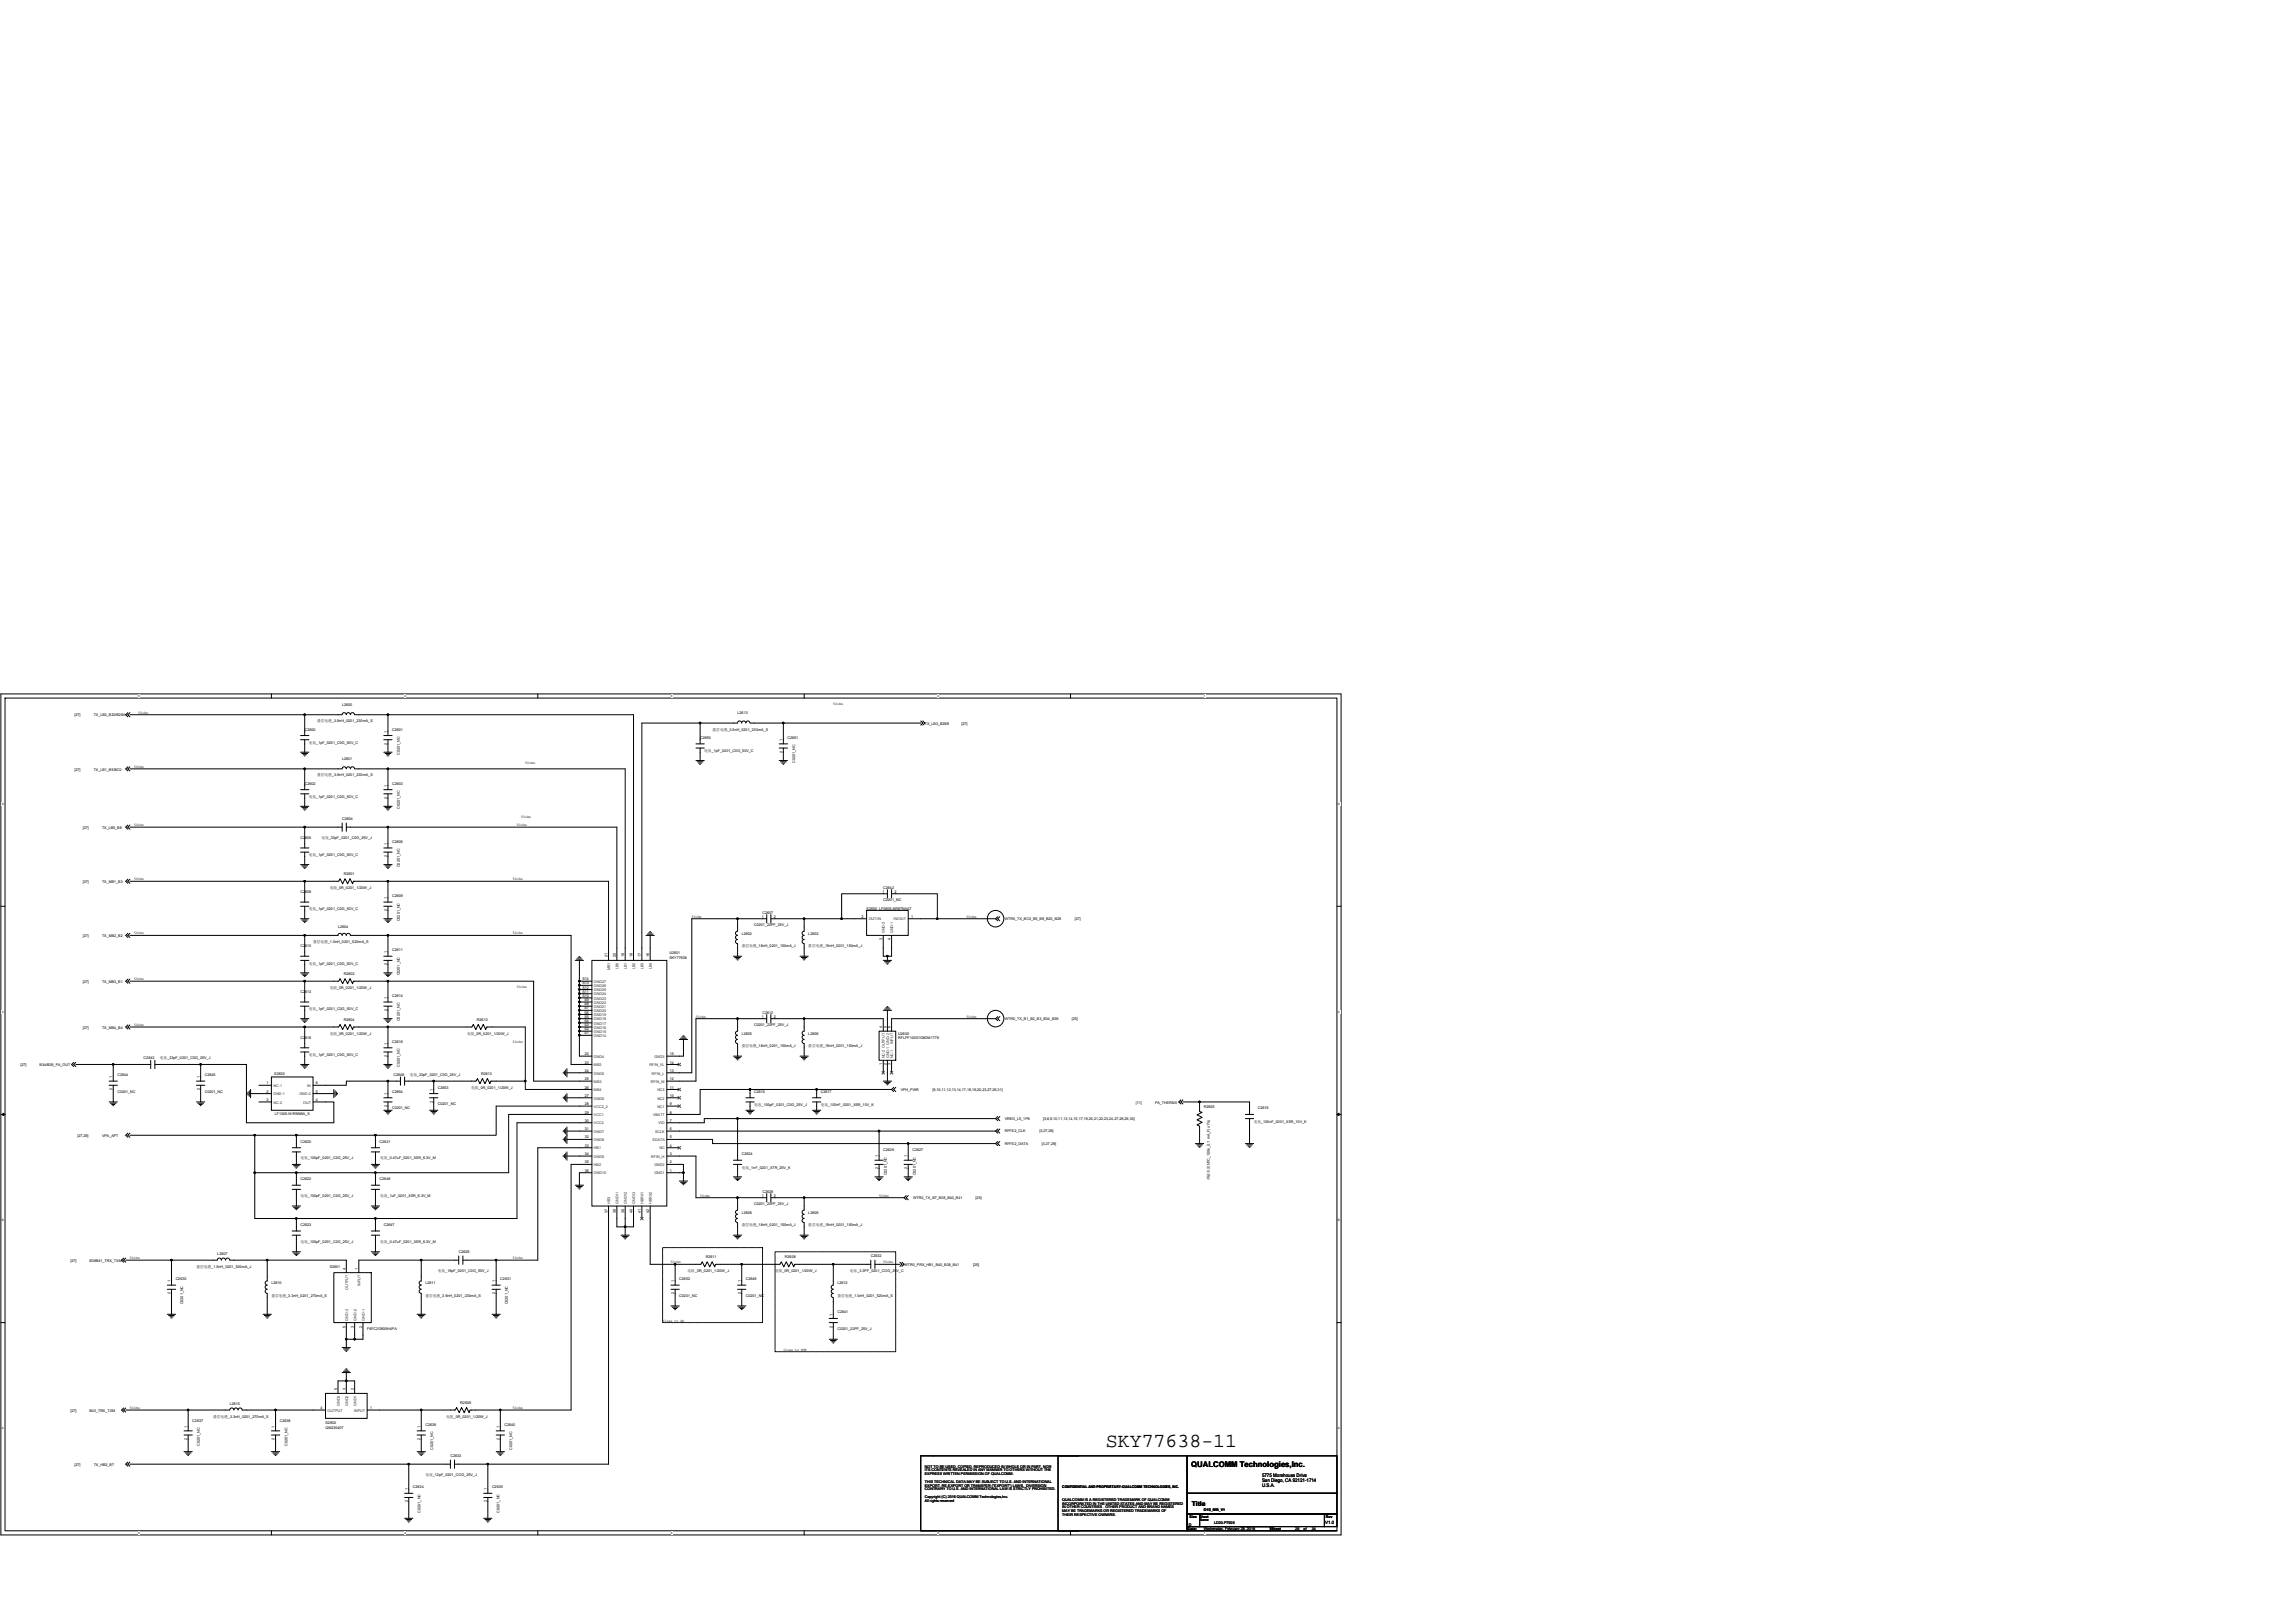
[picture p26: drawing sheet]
<svg xmlns="http://www.w3.org/2000/svg" width="420mm" height="297mm" viewBox="0 0 420 297" stroke-linecap="round" stroke-linejoin="round" font-family="sans-serif">
<defs><g id="words">
<text font-size="3.6" x="202.5" y="264.8">SKY77638-11</text>
<text font-size="1.4" x="218.1" y="268.5">QUALCOMM Technologies,Inc.</text>
<text font-size="1.2" x="218.2" y="275.7">Title</text>
<g font-size=".9">
<text x="231" y="270.3">5775 Morehouse Drive</text>
<text x="231" y="271.3">San Diego, CA 92121-1714</text>
<text x="231" y="272.2">U.S.A.</text>
</g>
<text font-size=".8" x="242.6" y="278.8">V1.0</text>
<g font-size=".7">
<text x="13.6" y="131.1">[27]</text>
<text x="17.2" y="131.1">TX_LB2_B20/B28A</text>
<text x="25.3" y="130.6">50ohm</text>
<text x="62.6" y="129.1">L2600</text>
<text x="135" y="130.7">L2613</text>
<text x="152.6" y="129.1">50ohm</text>
<text x="55.8" y="133.7">C2600</text>
<text x="56.5" y="136.1">电容_1pF_0201_C0G_50V_C</text>
<text x="58.1" y="132.2">叠层电感_3.9nH_0201_230mA_S</text>
<text x="70.9" y="136.3" transform="rotate(-90 70.9 136.3)">2</text>
<text x="70.9" y="134.1" transform="rotate(-90 70.9 134.1)">1</text>
<text x="71.8" y="133.7">C2601</text>
<text x="128.2" y="135.2">C2650</text>
<text x="128.9" y="137.7">电容_1pF_0201_C0G_50V_C</text>
<text x="130.5" y="133.7">叠层电感_3.9nH_0201_230mA_S</text>
<text x="143.2" y="137.8" transform="rotate(-90 143.2 137.8)">2</text>
<text x="143.2" y="135.6" transform="rotate(-90 143.2 135.6)">1</text>
<text x="144.2" y="135.2">C2651</text>
<text x="169.3" y="132.7">TX_LB3_B28B</text>
<text x="176" y="132.7">[27]</text>
<text x="13.6" y="141">[27]</text>
<text x="17.2" y="141">TX_LB1_B5/BC0</text>
<text x="24.5" y="140.5">50ohm</text>
<text x="55.8" y="143.6">C2602</text>
<text x="58.1" y="142.1">叠层电感_3.9nH_0201_230mA_S</text>
<text x="62.6" y="139">L2601</text>
<text x="70.9" y="144" transform="rotate(-90 70.9 144)">1</text>
<text x="71.8" y="143.6">C2603</text>
<text x="73.2" y="138.1" transform="rotate(-90 73.2 138.1)">C0201_NC</text>
<text x="96.2" y="139.8">50ohm</text>
<text x="145.6" y="139.7" transform="rotate(-90 145.6 139.7)">C0201_NC</text>
<text x="56.5" y="146.1">电容_1pF_0201_C0G_50V_C</text>
<text x="70.9" y="146.2" transform="rotate(-90 70.9 146.2)">2</text>
<text x="73.2" y="148" transform="rotate(-90 73.2 148)">C0201_NC</text>
<text x="95.4" y="149.7">50ohm</text>
<text x="15.2" y="151.7">[27]</text>
<text x="18.7" y="151.7">TX_LB5_B8</text>
<text x="24.5" y="151.2">50ohm</text>
<text x="55" y="153.5">C2605</text>
<text x="58.8" y="153.5">电容_33pF_0201_C0G_25V_J</text>
<text x="62.6" y="150.1">C2604</text>
<text x="70.9" y="154.7" transform="rotate(-90 70.9 154.7)">1</text>
<text x="71.8" y="154.3">C2606</text>
<text x="94.6" y="151.2">50ohm</text>
<text x="15.2" y="161.6">[27]</text>
<text x="18.7" y="161.6">TX_MB1_B3</text>
<text x="24.5" y="161.1">50ohm</text>
<text x="56.5" y="156.7">电容_1pF_0201_C0G_50V_C</text>
<text x="62.9" y="160.1">R2601</text>
<text x="70.9" y="156.9" transform="rotate(-90 70.9 156.9)">2</text>
<text x="73.2" y="158.7" transform="rotate(-90 73.2 158.7)">C0201_NC</text>
<text x="93.9" y="161.1">50ohm</text>
<text x="55" y="163.4">C2608</text>
<text x="56.5" y="166.6">电容_1pF_0201_C0G_50V_C</text>
<text x="60.4" y="162.7">电阻_0R_0201_1/20W_J</text>
<text x="70.9" y="166.8" transform="rotate(-90 70.9 166.8)">2</text>
<text x="70.9" y="164.6" transform="rotate(-90 70.9 164.6)">1</text>
<text x="71.8" y="164.2">C2609</text>
<text x="126.6" y="168">50ohm</text>
<text x="139.5" y="168">1</text>
<text x="139.6" y="167.2">C2607</text>
<text x="141.7" y="168">2</text>
<text x="157.7" y="168">2</text>
<text x="158.7" y="166.5">S2600 LF0605-NR87NAAT</text>
<text x="161.6" y="163.4">1</text>
<text x="161.7" y="162.7">C2642</text>
<text x="161.7" y="165">C0201_NC</text>
<text x="163.8" y="163.4">2</text>
<text x="166.8" y="168">1</text>
<text x="176.9" y="168">50ohm</text>
<text x="15.2" y="171.5">[27]</text>
<text x="18.7" y="171.5">TX_MB2_B2</text>
<text x="24.5" y="171">50ohm</text>
<text x="55" y="173.3">C2610</text>
<text x="57.3" y="172.6">叠层电感_1.0nH_0201_520mA_S</text>
<text x="61.9" y="169.9">L2604</text>
<text x="73.2" y="168.6" transform="rotate(-90 73.2 168.6)">C0201_NC</text>
<text x="93.9" y="171">50ohm</text>
<text x="135.8" y="171">L2602</text>
<text x="135.8" y="173.3">叠层电感_18nH_0201_150mA_J</text>
<text x="138.1" y="169.5">C0201_22PF_25V_J</text>
<text x="148" y="171">L2603</text>
<text x="148" y="173.3">叠层电感_18nH_0201_150mA_J</text>
<text x="161.5" y="172.1" transform="rotate(-90 161.5 172.1)">3</text>
<text x="163.1" y="172.1" transform="rotate(-90 163.1 172.1)">4</text>
<text x="183.9" y="168.4">WTR0_TX_BC0_B5_B8_B20_B28</text>
<text x="196.8" y="168.4">[27]</text>
<text x="15.2" y="179.9">[27]</text>
<text x="18.7" y="179.9">TX_MB3_B1</text>
<text x="24.5" y="179.4">50ohm</text>
<text x="56.5" y="176.5">电容_1pF_0201_C0G_50V_C</text>
<text x="62.9" y="178.4">R2603</text>
<text x="70.9" y="176.7" transform="rotate(-90 70.9 176.7)">2</text>
<text x="70.9" y="174.5" transform="rotate(-90 70.9 174.5)">1</text>
<text x="71.8" y="174.1">C2611</text>
<text x="73.2" y="178.5" transform="rotate(-90 73.2 178.5)">C0201_NC</text>
<text x="106.6" y="179.4">S14</text>
<text x="111.2" y="175.2" transform="rotate(-90 111.2 175.2)">21</text>
<text x="112.8" y="175.2" transform="rotate(-90 112.8 175.2)">20</text>
<text x="114.3" y="175.2" transform="rotate(-90 114.3 175.2)">19</text>
<text x="115.8" y="175.2" transform="rotate(-90 115.8 175.2)">18</text>
<text x="117.3" y="175.2" transform="rotate(-90 117.3 175.2)">17</text>
<text x="118.9" y="175.2" transform="rotate(-90 118.9 175.2)">16</text>
<text x="122.5" y="174.6">U2601</text>
<text x="122.5" y="175.5">SKY77638</text>
<text x="55" y="181.7">C2613</text>
<text x="56.5" y="184.9">电容_1pF_0201_C0G_50V_C</text>
<text x="60.4" y="181">电阻_0R_0201_1/20W_J</text>
<text x="70.9" y="185.1" transform="rotate(-90 70.9 185.1)">2</text>
<text x="70.9" y="182.9" transform="rotate(-90 70.9 182.9)">1</text>
<text x="71.8" y="182.5">C2614</text>
<text x="94.6" y="180.9">50ohm</text>
<text x="106.6" y="182.5">S10</text>
<text x="106.6" y="181.7">S11</text>
<text x="106.6" y="180.9">S12</text>
<text x="106.6" y="180.2">S13</text>
<text x="107" y="185.5">S6</text>
<text x="107" y="184.7">S7</text>
<text x="107" y="184">S8</text>
<text x="107" y="183.2">S9</text>
<text x="139.6" y="185.5">C2612</text>
<text x="15.2" y="188.3">[27]</text>
<text x="18.7" y="188.3">TX_MB4_B4</text>
<text x="24.5" y="187.8">50ohm</text>
<text x="55" y="190.1">C2616</text>
<text x="60.4" y="189.3">电阻_0R_0201_1/20W_J</text>
<text x="62.9" y="186.8">R2604</text>
<text x="70.9" y="191.2" transform="rotate(-90 70.9 191.2)">1</text>
<text x="71.8" y="190.9">C2618</text>
<text x="73.2" y="186.9" transform="rotate(-90 73.2 186.9)">C0201_NC</text>
<text x="85.5" y="189.3">电阻_0R_0201_1/20W_J</text>
<text x="87.3" y="186.8">R2612</text>
<text x="93.9" y="190.8">50ohm</text>
<text x="107" y="189.3">S1</text>
<text x="107" y="188.6">S2</text>
<text x="107" y="187.8">S3</text>
<text x="107" y="187">S4</text>
<text x="107" y="186.3">S5</text>
<text x="127.4" y="186.2">50ohm</text>
<text x="135.8" y="189.3">L2605</text>
<text x="135.8" y="191.6">叠层电感_18nH_0201_150mA_J</text>
<text x="138.1" y="187.8">C0201_22PF_25V_J</text>
<text x="139.5" y="186.3">1</text>
<text x="141.7" y="186.3">2</text>
<text x="148" y="189.3">L2606</text>
<text x="148" y="191.6">叠层电感_18nH_0201_150mA_J</text>
<text x="161.5" y="188.2" transform="rotate(-90 161.5 188.2)">4</text>
<text x="162.3" y="188.2" transform="rotate(-90 162.3 188.2)">5</text>
<text x="163.1" y="188.2" transform="rotate(-90 163.1 188.2)">6</text>
<text x="164.5" y="189.3">U2600</text>
<text x="164.5" y="190.2">RFLPF10051G8DM1T76</text>
<text x="176.9" y="186.2">50ohm</text>
<text x="183.9" y="186.7">WTR0_TX_B1_B2_B3_B34_B39</text>
<text x="196.2" y="186.7">[25]</text>
<text x="3.7" y="195.1">[27]</text>
<text x="7.2" y="195.1">B34/B39_PA_OUT</text>
<text x="20.6" y="197.3" transform="rotate(-90 20.6 197.3)">1</text>
<text x="21.5" y="197">C2644</text>
<text x="26.3" y="193.9">C2643</text>
<text x="29.3" y="193.9">电容_33pF_0201_C0G_25V_J</text>
<text x="36.6" y="197.3" transform="rotate(-90 36.6 197.3)">1</text>
<text x="37.5" y="197">C2645</text>
<text x="50.2" y="196.7">S2603</text>
<text x="56.5" y="193.3">电容_1pF_0201_C0G_50V_C</text>
<text x="70.9" y="193.4" transform="rotate(-90 70.9 193.4)">2</text>
<text x="72" y="197">C2648</text>
<text x="73.2" y="195.3" transform="rotate(-90 73.2 195.3)">C0201_NC</text>
<text x="75" y="197">电容_33pF_0201_C0G_25V_J</text>
<text x="88.1" y="196.7">R2613</text>
<text x="107.1" y="193.1">22</text>
<text x="107.1" y="194.6">23</text>
<text x="107.1" y="196.2">24</text>
<text x="107.1" y="197.7">25</text>
<text x="122.6" y="196.2">13</text>
<text x="122.6" y="197.7">12</text>
<text x="122.6" y="194.6">14</text>
<text x="122.6" y="193.1">15</text>
<text x="161.5" y="195" transform="rotate(-90 161.5 195)">1</text>
<text x="162.3" y="195" transform="rotate(-90 162.3 195)">2</text>
<text x="163.1" y="195" transform="rotate(-90 163.1 195)">3</text>
<text x="20.6" y="199.5" transform="rotate(-90 20.6 199.5)">2</text>
<text x="21.5" y="200">C0201_NC</text>
<text x="36.6" y="199.5" transform="rotate(-90 36.6 199.5)">2</text>
<text x="37.5" y="200">C0201_NC</text>
<text x="48.8" y="198.5">1</text>
<text x="48.8" y="200">2</text>
<text x="48.8" y="201.5">3</text>
<text x="57.8" y="200">5</text>
<text x="57.8" y="198.5">6</text>
<text x="57.8" y="201.5">4</text>
<text x="70.9" y="202.6" transform="rotate(-90 70.9 202.6)">2</text>
<text x="70.9" y="200.4" transform="rotate(-90 70.9 200.4)">1</text>
<text x="71.8" y="200">C2654</text>
<text x="71.8" y="203.1">C0201_NC</text>
<text x="79.2" y="201.8" transform="rotate(-90 79.2 201.8)">2</text>
<text x="79.2" y="199.6" transform="rotate(-90 79.2 199.6)">1</text>
<text x="80.2" y="199.2">C2653</text>
<text x="80.2" y="202.3">C0201_NC</text>
<text x="86.3" y="199.2">电阻_0R_0201_1/20W_J</text>
<text x="107.1" y="199.2">26</text>
<text x="107.1" y="200.7">27</text>
<text x="107.1" y="202.3">28</text>
<text x="107.1" y="203.8">29</text>
<text x="122.6" y="202.3">9</text>
<text x="122.6" y="200.7">10</text>
<text x="122.6" y="199.2">11</text>
<text x="122.6" y="203.8">8</text>
<text x="138.1" y="200">C2615</text>
<text x="138.1" y="202.4">电容_100pF_0201_C0G_25V_J</text>
<text x="150.3" y="200">C2617</text>
<text x="150.3" y="202.4">电容_100nF_0201_X5R_10V_K</text>
<text x="164.9" y="199.6">VPH_PWR</text>
<text x="170.7" y="199.6">[9,10,11,12,13,14,17,18,19,20,23,27,29,31]</text>
<text x="208" y="202">[11]</text>
<text x="211.5" y="202">PA_THERM0</text>
<text x="220.4" y="202.8">R2605</text>
<text x="230.3" y="203.1">C2619</text>
<text x="14.2" y="208.1">[27,29]</text>
<text x="18.7" y="208.1">VPA_APT</text>
<text x="50.3" y="204.1">LF1005-N1R9NBA_S</text>
<text x="55" y="209.1">C2620</text>
<text x="69.5" y="209.1">C2621</text>
<text x="107.1" y="205.3">30</text>
<text x="107.1" y="206.8">31</text>
<text x="107.1" y="208.4">32</text>
<text x="107.1" y="209.9">33</text>
<text x="122.6" y="209.9">4</text>
<text x="122.6" y="205.3">7</text>
<text x="122.6" y="206.8">6</text>
<text x="122.6" y="208.4">5</text>
<text x="183.9" y="205">VREG_L5_1P8</text>
<text x="183.9" y="207.2">RFFE2_CLK</text>
<text x="183.9" y="209.5">RFFE2_DATA</text>
<text x="190.3" y="207.2">[3,27,29]</text>
<text x="190.7" y="209.5">[3,27,29]</text>
<text x="191" y="205">[3,6,9,10,11,13,14,15,17,19,20,21,22,23,24,27,28,29,30]</text>
<text x="229.5" y="205.5">电容_100nF_0201_X5R_10V_K</text>
<text x="55" y="212.2">电容_100pF_0201_C0G_25V_J</text>
<text x="69.6" y="212.2">电容_0.47uF_0201_X5R_6.3V_M</text>
<text x="107.1" y="211.4">34</text>
<text x="107.1" y="212.9">35</text>
<text x="107.1" y="214.5">36</text>
<text x="122.6" y="211.4">3</text>
<text x="122.6" y="214.5">1</text>
<text x="122.6" y="212.9">2</text>
<text x="135.8" y="211.4">C2624</text>
<text x="135.8" y="213.9">电容_1nF_0201_X7R_25V_K</text>
<text x="160.8" y="214" transform="rotate(-90 160.8 214)">2</text>
<text x="160.8" y="211.8" transform="rotate(-90 160.8 211.8)">1</text>
<text x="161.7" y="210.7">C2626</text>
<text x="162.3" y="215.1" transform="rotate(-90 162.3 215.1)">C0201_NC</text>
<text x="166.1" y="214" transform="rotate(-90 166.1 214)">2</text>
<text x="166.1" y="211.8" transform="rotate(-90 166.1 211.8)">1</text>
<text x="167" y="210.7">C2627</text>
<text x="167.7" y="215.1" transform="rotate(-90 167.7 215.1)">C0201_NC</text>
<text x="55" y="216">C2622</text>
<text x="55" y="219.1">电容_100pF_0201_C0G_25V_J</text>
<text x="69.5" y="216">C2646</text>
<text x="69.6" y="219.1">电容_1uF_0201_X5R_6.3V_M</text>
<text x="128.2" y="219">50ohm</text>
<text x="138.1" y="220.6">C0201_22PF_25V_J</text>
<text x="139.5" y="219">1</text>
<text x="139.6" y="218.3">C2628</text>
<text x="141.7" y="219">2</text>
<text x="160.9" y="219">50ohm</text>
<text x="167.2" y="219.4">WTR0_TX_B7_B38_B40_B41</text>
<text x="178.6" y="219.4">[25]</text>
<text x="221.5" y="216" transform="rotate(-90 221.5 216)">热敏电阻NTC_100k_0.1 mA_F(±1%)</text>
<text x="55" y="224.4">C2623</text>
<text x="55" y="227.4">电容_100pF_0201_C0G_25V_J</text>
<text x="69.6" y="227.4">电容_0.47uF_0201_X5R_6.3V_M</text>
<text x="70.3" y="224.4">C2647</text>
<text x="111.2" y="222" transform="rotate(-90 111.2 222)">37</text>
<text x="112.8" y="222" transform="rotate(-90 112.8 222)">38</text>
<text x="114.3" y="222" transform="rotate(-90 114.3 222)">39</text>
<text x="115.8" y="222" transform="rotate(-90 115.8 222)">40</text>
<text x="117.3" y="222" transform="rotate(-90 117.3 222)">41</text>
<text x="118.9" y="222" transform="rotate(-90 118.9 222)">42</text>
<text x="135.8" y="222.1">L2608</text>
<text x="135.8" y="224.4">叠层电感_18nH_0201_150mA_J</text>
<text x="148" y="222.1">L2609</text>
<text x="148" y="224.4">叠层电感_18nH_0201_150mA_J</text>
<text x="12.9" y="230.9">[27]</text>
<text x="16.4" y="230.9">B38B41_TRX_TXM</text>
<text x="23.8" y="230.4">50ohm</text>
<text x="36" y="232">叠层电感_1.5nH_0201_500mA_J</text>
<text x="39.8" y="229.7">L2607</text>
<text x="60.4" y="232">S2601</text>
<text x="63.2" y="232.4" transform="rotate(-90 63.2 232.4)">4</text>
<text x="65.5" y="232.4" transform="rotate(-90 65.5 232.4)">1</text>
<text x="80.2" y="232.8">电容_18pF_0201_C0G_50V_J</text>
<text x="84" y="229.3">C2629</text>
<text x="93.9" y="230.4">50ohm</text>
<text x="122.8" y="231.2">50ohm</text>
<text x="125.9" y="232.8">电阻_0R_0201_1/20W_J</text>
<text x="129.2" y="230.3">R2611</text>
<text x="141.9" y="232.8">电阻_0R_0201_1/20W_J</text>
<text x="143.7" y="230.3">R2608</text>
<text x="155.6" y="232.8">电容_3.3PF_0201_COG_25V_C</text>
<text x="159.4" y="230.1">C2632</text>
<text x="161.7" y="231.2">50ohm</text>
<text x="165.6" y="231.7">WTR0_PRX_HB1_B40_B38_B41</text>
<text x="178.2" y="231.7">[25]</text>
<text x="31.2" y="236.9" transform="rotate(-90 31.2 236.9)">2</text>
<text x="31.2" y="234.7" transform="rotate(-90 31.2 234.7)">1</text>
<text x="32.2" y="234.3">C2630</text>
<text x="33.6" y="238.7" transform="rotate(-90 33.6 238.7)">C0201_NC</text>
<text x="49.7" y="235.1">L2610</text>
<text x="49.7" y="237.3">叠层电感_3.3nH_0201_270mA_S</text>
<text x="77.9" y="235.1">L2611</text>
<text x="77.9" y="237.3">叠层电感_3.9nH_0201_230mA_S</text>
<text x="90.7" y="236.9" transform="rotate(-90 90.7 236.9)">2</text>
<text x="90.7" y="234.7" transform="rotate(-90 90.7 234.7)">1</text>
<text x="91.6" y="234.3">C2631</text>
<text x="93" y="238.7" transform="rotate(-90 93 238.7)">C0201_NC</text>
<text x="123.4" y="236.9" transform="rotate(-90 123.4 236.9)">2</text>
<text x="123.4" y="234.7" transform="rotate(-90 123.4 234.7)">1</text>
<text x="124.4" y="234.3">C2652</text>
<text x="124.4" y="237.3">C0201_NC</text>
<text x="135.6" y="236.9" transform="rotate(-90 135.6 236.9)">2</text>
<text x="135.6" y="234.7" transform="rotate(-90 135.6 234.7)">1</text>
<text x="136.6" y="234.3">C2649</text>
<text x="136.6" y="237.3">C0201_NC</text>
<text x="153.3" y="235.1">L2612</text>
<text x="153.3" y="237.3">叠层电感_1.0nH_0201_520mA_S</text>
<text x="63.2" y="243" transform="rotate(-90 63.2 243)">5</text>
<text x="64.8" y="243" transform="rotate(-90 64.8 243)">3</text>
<text x="66.3" y="243" transform="rotate(-90 66.3 243)">2</text>
<text x="67.2" y="243.4">F6FC2G600H4PA</text>
<text x="121.3" y="241.9">close to PA</text>
<text x="152.4" y="243" transform="rotate(-90 152.4 243)">2</text>
<text x="152.4" y="240.8" transform="rotate(-90 152.4 240.8)">1</text>
<text x="153.3" y="240.4">C2641</text>
<text x="153.3" y="243.4">C0201_22PF_25V_J</text>
<text x="143.4" y="247.2">close to WTR</text>
<text x="23.8" y="257.9">50ohm</text>
<text x="42.1" y="257.2">L2615</text>
<text x="58.7" y="257.9">4</text>
<text x="61.7" y="254.5" transform="rotate(-90 61.7 254.5)">5</text>
<text x="63.2" y="254.5" transform="rotate(-90 63.2 254.5)">3</text>
<text x="64.8" y="254.5" transform="rotate(-90 64.8 254.5)">2</text>
<text x="67.7" y="257.9">1</text>
<text x="84.3" y="256.9">R2609</text>
<text x="93.9" y="257.9">50ohm</text>
<text x="12.9" y="258.4">[27]</text>
<text x="16.4" y="258.4">B40_TRX_TXM</text>
<text x="34.3" y="263.5" transform="rotate(-90 34.3 263.5)">2</text>
<text x="34.3" y="261.3" transform="rotate(-90 34.3 261.3)">1</text>
<text x="35.2" y="260.2">C2637</text>
<text x="39" y="259.4">叠层电感_3.3nH_0201_270mA_S</text>
<text x="50.3" y="263.5" transform="rotate(-90 50.3 263.5)">2</text>
<text x="50.3" y="261.3" transform="rotate(-90 50.3 261.3)">1</text>
<text x="51.2" y="260.2">C2638</text>
<text x="59.6" y="260.7">S2602</text>
<text x="59.6" y="261.6">QM23040T</text>
<text x="77" y="263.5" transform="rotate(-90 77 263.5)">2</text>
<text x="77" y="261.3" transform="rotate(-90 77 261.3)">1</text>
<text x="77.9" y="261">C2639</text>
<text x="81.7" y="259.4">电阻_0R_0201_1/20W_J</text>
<text x="91.4" y="263.5" transform="rotate(-90 91.4 263.5)">2</text>
<text x="91.4" y="261.3" transform="rotate(-90 91.4 261.3)">1</text>
<text x="92.4" y="261">C2640</text>
<text x="13.6" y="268.3">[27]</text>
<text x="17.2" y="268.3">TX_HB2_B7</text>
<text x="36.6" y="264.6" transform="rotate(-90 36.6 264.6)">C0201_NC</text>
<text x="52.6" y="264.6" transform="rotate(-90 52.6 264.6)">C0201_NC</text>
<text x="79.3" y="265.4" transform="rotate(-90 79.3 265.4)">C0201_NC</text>
<text x="82.5" y="266.7">C2633</text>
<text x="93.8" y="265.4" transform="rotate(-90 93.8 265.4)">C0201_NC</text>
<text x="169.3" y="268.6">NOT TO BE USED, COPIED, REPRODUCED IN WHOLE OR IN PART, NOR</text>
<text x="169.3" y="269.3">ITS CONTENTS REVEALED IN ANY MANNER TO OTHERS WITHOUT THE</text>
<text x="169.3" y="270">EXPRESS WRITTEN PERMISSION OF QUALCOMM.</text>
<text x="74.7" y="275" transform="rotate(-90 74.7 275)">2</text>
<text x="74.7" y="272.8" transform="rotate(-90 74.7 272.8)">1</text>
<text x="75.6" y="272.4">C2634</text>
<text x="77.9" y="270.1">电容_12pF_0201_COG_25V_J</text>
<text x="89.1" y="275" transform="rotate(-90 89.1 275)">2</text>
<text x="89.1" y="272.8" transform="rotate(-90 89.1 272.8)">1</text>
<text x="90.1" y="272.4">C2635</text>
<text x="169.3" y="271.4">THIS TECHNICAL DATA MAY BE SUBJECT TO U.S. AND INTERNATIONAL</text>
<text x="169.3" y="272.1">EXPORT, RE-EXPORT OR TRANSFER (&quot;EXPORT&quot;) LAWS. DIVERSION</text>
<text x="169.3" y="272.8">CONTRARY TO U.S. AND INTERNATIONAL LAW IS STRICTLY PROHIBITED.</text>
<text x="169.3" y="274.2">Copyright (C) 2016 QUALCOMM Technologies,Inc.</text>
<text x="169.3" y="274.9">All rights reserved</text>
<text x="194.5" y="272.4">CONFIDENTIAL AND PROPRIETARY-QUALCOMM TECHNOLOGIES, INC.</text>
<text x="194.5" y="274.7">QUALCOMM IS A REGISTERED TRADEMARK OF QUALCOMM</text>
<text x="194.5" y="275.4">INCORPORATED IN THE UNITED STATES AND MAY BE REGISTERED</text>
<text x="77" y="276.8" transform="rotate(-90 77 276.8)">C0201_NC</text>
<text x="91.5" y="276.8" transform="rotate(-90 91.5 276.8)">C0201_NC</text>
<text x="194.5" y="276.1">IN OTHER COUNTRIES. OTHER PRODUCT AND BRAND NAMES</text>
<text x="194.5" y="276.8">MAY BE TRADEMARKS OR REGISTERED TRADEMARKS OF</text>
<text x="194.5" y="277.5">THEIR RESPECTIVE OWNERS.</text>
<text x="217.5" y="280">Date:</text>
<text x="217.6" y="279.3">D</text>
<text x="217.8" y="277.8">Size Sheet</text>
<text x="219.6" y="278.4">Name</text>
<text x="220.4" y="280">Wednesday, February 28, 2018</text>
<text x="220.4" y="276.6">D1S_MB_V1</text>
<text x="222.3" y="278.9">LD20-P7505</text>
<text x="232.7" y="280">Sheet</text>
<text x="237.1" y="280">26</text>
<text x="238.7" y="280">of</text>
<text x="240.2" y="280">34</text>
<text x="242.7" y="277.9">Rev</text>
</g>
<g font-size=".7" fill="#333">
<text x="159" y="168.5">OUT/IN</text>
<text x="162" y="170.8" transform="rotate(-90 162 170.8)">GND-2</text>
<text x="163.5" y="170.8" transform="rotate(-90 163.5 170.8)">GND-1</text>
<text x="163.6" y="168.5">IN/OUT</text>
<text x="108.7" y="179.9">GND27</text>
<text x="111.7" y="177.5" transform="rotate(-90 111.7 177.5)">MB1</text>
<text x="113.3" y="177.4" transform="rotate(-90 113.3 177.4)">LB5</text>
<text x="114.8" y="177.4" transform="rotate(-90 114.8 177.4)">LB1</text>
<text x="116.3" y="177.4" transform="rotate(-90 116.3 177.4)">LB2</text>
<text x="117.8" y="177.4" transform="rotate(-90 117.8 177.4)">LB3</text>
<text x="119.3" y="177.4" transform="rotate(-90 119.3 177.4)">LB4</text>
<text x="108.7" y="186">GND19</text>
<text x="108.7" y="185.2">GND20</text>
<text x="108.7" y="184.5">GND21</text>
<text x="108.7" y="183.7">GND22</text>
<text x="108.7" y="182.9">GND23</text>
<text x="108.7" y="182.2">GND24</text>
<text x="108.7" y="181.4">GND25</text>
<text x="108.7" y="180.7">GND26</text>
<text x="108.7" y="189.8">GND14</text>
<text x="108.7" y="189">GND15</text>
<text x="108.7" y="188.3">GND16</text>
<text x="108.7" y="187.5">GND17</text>
<text x="108.7" y="186.8">GND18</text>
<text x="163.5" y="191.1" transform="rotate(-90 163.5 191.1)">INPUT</text>
<text x="108.7" y="193.6">GND4</text>
<text x="108.7" y="195.1">MB2</text>
<text x="108.7" y="196.7">GND5</text>
<text x="118.9" y="195.1">RFIN_VL</text>
<text x="119.3" y="196.7">RFIN_L</text>
<text x="119.8" y="193.6">GND3</text>
<text x="162" y="193.7" transform="rotate(-90 162 193.7)">NC-2 OUTPUT</text>
<text x="162.8" y="193.7" transform="rotate(-90 162.8 193.7)">GND-1 GND-2</text>
<text x="163.5" y="193.7" transform="rotate(-90 163.5 193.7)">NC-1</text>
<text x="50.1" y="198.9">NC-1</text>
<text x="50.1" y="200.5">GND-1</text>
<text x="50.1" y="202">NC-2</text>
<text x="54.8" y="200.5">GND-2</text>
<text x="55.5" y="202">OUT</text>
<text x="56.2" y="198.9">IN</text>
<text x="108.7" y="198.2">MB3</text>
<text x="108.7" y="199.7">MB4</text>
<text x="108.7" y="201.2">GND6</text>
<text x="108.7" y="202.8">VCC2_2</text>
<text x="119.2" y="198.2">RFIN_M</text>
<text x="120.3" y="202.8">NC1</text>
<text x="120.3" y="201.2">NC2</text>
<text x="120.3" y="199.7">NC3</text>
<text x="108.7" y="204.3">VCC1</text>
<text x="108.7" y="205.8">VCC2</text>
<text x="108.7" y="207.3">GND7</text>
<text x="108.7" y="208.9">GND8</text>
<text x="119.5" y="208.9">SDATA</text>
<text x="119.6" y="204.3">VBATT</text>
<text x="119.9" y="207.3">SCLK</text>
<text x="120.5" y="205.8">VIO</text>
<text x="108.7" y="210.4">HB1</text>
<text x="108.7" y="211.9">GND9</text>
<text x="108.7" y="213.4">HB2</text>
<text x="108.7" y="214.9">GND10</text>
<text x="119.2" y="211.9">RFIN_H</text>
<text x="119.8" y="214.9">GND1</text>
<text x="119.8" y="213.4">GND2</text>
<text x="120.7" y="210.4">NC</text>
<text x="111.7" y="220.3" transform="rotate(-90 111.7 220.3)">HB3</text>
<text x="113.3" y="220.3" transform="rotate(-90 113.3 220.3)">GND11</text>
<text x="114.8" y="220.3" transform="rotate(-90 114.8 220.3)">GND12</text>
<text x="116.3" y="220.3" transform="rotate(-90 116.3 220.3)">GND13</text>
<text x="117.8" y="220.3" transform="rotate(-90 117.8 220.3)">HBRX1</text>
<text x="119.3" y="220.3" transform="rotate(-90 119.3 220.3)">HBRX2</text>
<text x="63.7" y="236.1" transform="rotate(-90 63.7 236.1)">OUTPUT</text>
<text x="66" y="235.3" transform="rotate(-90 66 235.3)">INPUT</text>
<text x="63.7" y="241.7" transform="rotate(-90 63.7 241.7)">GND-3</text>
<text x="65.2" y="241.7" transform="rotate(-90 65.2 241.7)">GND-2</text>
<text x="66.8" y="241.7" transform="rotate(-90 66.8 241.7)">GND-1</text>
<text x="62.2" y="257.3" transform="rotate(-90 62.2 257.3)">GND3</text>
<text x="63.7" y="257.3" transform="rotate(-90 63.7 257.3)">GND2</text>
<text x="65.2" y="257.3" transform="rotate(-90 65.2 257.3)">GND1</text>
<text x="60" y="258.4">OUTPUT</text>
<text x="64.8" y="258.4">INPUT</text>
</g>
<g font-size=".5">
<text x="25.3" y="127.6">5</text>
<text x="74.1" y="127.6">4</text>
<text x="122.8" y="127.6">3</text>
<text x="171.6" y="127.6">2</text>
<text x="220.4" y="127.6">1</text>
<text x=".3" y="147.3">D</text>
<text x="245" y="147.3">D</text>
<text x=".3" y="185.4">C</text>
<text x="245" y="185.4">C</text>
<text x=".3" y="223.5">B</text>
<text x="245" y="223.5">B</text>
<text x=".3" y="261.6">A</text>
<text x="245" y="261.6">A</text>
<text x="25.3" y="280.7">5</text>
<text x="74.1" y="280.7">4</text>
<text x="122.8" y="280.7">3</text>
<text x="171.6" y="280.7">2</text>
<text x="220.4" y="280.7">1</text>
</g>
</g></defs>
<path d="M.2 127h245.3v153.9h-245.3zM.9 127.8h243.9v152.4h-243.9z" fill="none" stroke="#000" stroke-width=".18"/>
<g fill="#fff">
<path d="M25.3 127.1h.3v.6h-.3z"/>
<path d="M25.3 280.2h.3v.6h-.3z"/>
</g>
<path d="M49.7 127v.8M49.7 280.2v.7" fill="none" stroke="#000" stroke-width=".18"/>
<g fill="#fff">
<path d="M74.1 127.1h.3v.6h-.3z"/>
<path d="M74.1 280.2h.3v.6h-.3z"/>
</g>
<path d="M98.5 127v.8M98.5 280.2v.7" fill="none" stroke="#000" stroke-width=".18"/>
<g fill="#fff">
<path d="M122.8 127.1h.3v.6h-.3z"/>
<path d="M122.8 280.2h.3v.6h-.3z"/>
</g>
<path d="M147.2 127v.8M147.2 280.2v.7" fill="none" stroke="#000" stroke-width=".18"/>
<g fill="#fff">
<path d="M171.6 127.1h.3v.6h-.3z"/>
<path d="M171.6 280.2h.3v.6h-.3z"/>
</g>
<path d="M196 127v.8M196 280.2v.7" fill="none" stroke="#000" stroke-width=".18"/>
<g fill="#fff">
<path d="M220.4 127.1h.3v.6h-.3z"/>
<path d="M220.4 280.2h.3v.6h-.3z"/>
<path d="M.3 146.8h.4v.6h-.4z"/>
<path d="M245 146.8h.3v.6h-.3z"/>
<path d="M.3 184.9h.4v.6h-.4z"/>
<path d="M245 184.9h.3v.6h-.3z"/>
</g>
<path d="M.2 165.9h.7M244.8 165.9h.7" fill="none" stroke="#000" stroke-width=".18"/>
<g fill="#fff">
<path d="M.3 223h.4v.6h-.4z"/>
<path d="M245 223h.3v.6h-.3z"/>
</g>
<path d="M.2 204h.7M244.8 204h.7" fill="none" stroke="#000" stroke-width=".18"/>
<path d="M.5 203.7l.4 .3-.4 .2zM244.8 204l.3-.3v.5z" fill="#000" stroke="#000" stroke-width=".18"/>
<g fill="#fff">
<path d="M.3 261.1h.4v.6h-.4z"/>
<path d="M245 261.1h.3v.6h-.3z"/>
</g>
<g fill="none" stroke="#000" stroke-width=".18">
<path d="M23.4 130.4l-.4 .4 .4 .4M23.8 130.4l-.4 .4 .4 .4M23.8 130.8h32v3.8M55 137.7h1.5M55 134.6h1.5M55 135.4h1.5M55.3 137.9h1M55.5 138.1h.6M55.7 138.3h.2M55.8 130.8h6.8M55.8 134.6h.1M55.8 135.4h.1"/>
<path d="M55.8 135.4v2.3M62.6 130.8h.1M62.6 130.8a.37 .37 0 0 1 .4-.4 .37 .37 0 0 1 .4 .4 .38 .38 0 0 1 .4-.4 .38 .38 0 0 1 .3 .4M64.2 130.8a.37 .37 0 0 1 .3-.4 .37 .37 0 0 1 .4 .4M64.9 130.8h6.1M64.9 130.8h.1M70.3 137.7h1.5M70.3 134.6h1.5M70.3 135.4h1.5M70.5 137.9h1.1M70.7 138.1h.6M70.9 138.3h.2"/>
<path d="M71 130.8v3.8M71 130.8h45v45M71 134.6h.1M71 135.4h.1M71 135.4v2.3M127.4 139.2h1.5M127.4 136.1h1.5M127.4 136.9h1.5M127.6 139.4h1.1M127.9 139.7h.6M128.1 139.9h.2M128.2 136.1h.1"/>
<path d="M128.2 136.9h.1M128.2 132.3v3.8M128.2 136.9v2.3M135 132.3h.1M135 132.3a.37 .37 0 0 1 .4-.3 .37 .37 0 0 1 .4 .3M135 132.3h-17.5v43.5M135.8 132.3a.37 .37 0 0 1 .4-.3 .37 .37 0 0 1 .3 .3M136.6 132.3a.37 .37 0 0 1 .3-.3 .37 .37 0 0 1 .4 .3M137.3 132.3h.1M137.3 132.3h6.1M142.7 139.2h1.5M142.7 136.1h1.5"/>
<path d="M142.7 136.9h1.5M142.9 139.4h1M143.1 139.7h.6M143.3 139.9h.2M143.4 136.1h.1M143.4 136.9h.1M143.4 136.9v2.3M168.6 132l.3 .3-.3 .4M168.6 132.3h-25.2v3.8M168.9 132l.4 .3-.4 .4M23.4 151l-.4 .4 .4 .4M23.4 140.3l-.4 .4 .4 .4"/>
<path d="M23.8 151l-.4 .4 .4 .4M23.8 140.3l-.4 .4 .4 .4M23.8 140.7h32v3.8M23.8 151.4h32v3.8M55 158.2h1.5M55 147.6h1.5M55 144.5h1.5M55 145.3h1.5M55 155.2h1.5M55 156h1.5M55.3 158.5h1M55.3 147.8h1"/>
<path d="M55.5 158.7h.6M55.5 148h.6M55.7 158.9h.2M55.7 148.3h.2M55.8 140.7h6.8M55.8 151.4h6.8M55.8 144.5h.1M55.8 145.3h.1M55.8 145.3v2.3M55.8 155.2h.1M55.8 156h.1M55.8 156v2.2"/>
<path d="M62.6 140.7h.1M62.6 140.7a.37 .37 0 0 1 .4-.4 .37 .37 0 0 1 .4 .4 .38 .38 0 0 1 .4-.4 .38 .38 0 0 1 .3 .4M62.6 151.4h.1M62.6 150.6v1.5M63.4 151.4h7.6M63.4 150.6v1.5M63.4 151.4h.1M64.2 140.7a.37 .37 0 0 1 .3-.4 .37 .37 0 0 1 .4 .4M64.9 140.7h6.1M64.9 140.7h.1M70.3 155.2h1.5M70.3 156h1.5"/>
<path d="M70.3 158.2h1.5M70.3 147.6h1.5M70.3 144.5h1.5M70.3 145.3h1.5M70.5 158.5h1.1M70.5 147.8h1.1M70.7 158.7h.6M70.7 148h.6M70.9 158.9h.2M70.9 148.3h.2M71 155.2h.1M71 156h.1"/>
<path d="M71 151.4h41.9v24.4M71 140.7v3.8M71 140.7h43.5v35.1M71 151.4v3.8M71 156v2.2M71 144.5h.1M71 145.3h.1M71 145.3v2.3M23.4 179.2l-.4 .4 .4 .4M23.4 170.8l-.4 .4 .4 .4M23.4 160.9l-.4 .4 .4 .4M23.8 179.2l-.4 .4 .4 .4"/>
<path d="M23.8 170.8l-.4 .4 .4 .4M23.8 160.9l-.4 .4 .4 .4M23.8 171.2h32v3.8M23.8 161.3h32v3.8M23.8 179.6h32M55 178.1h1.5M55 168.1h1.5M55 175h1.5M55 175.8h1.5M55 165.1h1.5M55 165.9h1.5M55.3 178.3h1"/>
<path d="M55.3 168.4h1M55.5 178.5h.6M55.5 168.6h.6M55.7 178.7h.2M55.7 168.8h.2M55.8 161.3h6.1M55.8 179.6h6.1M55.8 171.2h6.1M55.8 175h.1M55.8 175.8h.1M55.8 175.8v2.3M55.8 165.1h.1"/>
<path d="M55.8 165.9h.1M55.8 165.9v2.2M55.8 179.6v3.8M61.9 161.3h.1l.3-.5 .4 1 .5-1 .4 1 .5-1 .4 1 .2-.5h.2M61.9 179.6h.1l.3-.5 .4 .9 .5-.9 .4 .9 .5-.9 .4 .9 .2-.4h.2M61.9 161.3h.1M61.9 179.6h.1M61.9 171.2h.1M61.9 171.2a.37 .37 0 0 1 .4-.4 .37 .37 0 0 1 .3 .4M62.6 171.2a.37 .37 0 0 1 .4-.4 .37 .37 0 0 1 .4 .4 .38 .38 0 0 1 .4-.4 .38 .38 0 0 1 .3 .4M64.2 171.2h.1M64.2 171.2h6.8"/>
<path d="M64.9 161.3h.1M64.9 161.3h6.1M64.9 179.6h.1M64.9 179.6h6.1M70.3 178.1h1.5M70.3 168.1h1.5M70.3 165.1h1.5M70.3 165.9h1.5M70.3 175h1.5M70.3 175.8h1.5M70.5 178.3h1.1M70.5 168.4h1.1"/>
<path d="M70.7 178.5h.6M70.7 168.6h.6M70.9 178.7h.2M70.9 168.8h.2M71 165.1h.1M71 165.9h.1M71 161.3v3.8M71 165.9v2.2M71 179.6v3.8M71 175h.1M71 175.8h.1M71 171.2v3.8"/>
<path d="M71 175.8v2.3M71 161.3h40.4v14.5M71 179.6h26.7v18.3h10.7M71 171.2h33.6v23.6h3.8M105.3 175.8h1.5M105.5 175.5h1.1M105.8 175.3h.6M106 175.1h.2M106.1 175.8v3.8M106.1 179.6v1.5M106.1 179.6h2.3M108.4 175.8h13.7v44.9h-13.7z"/>
<path d="M118.3 171.2h1.5M118.5 171h1.1M118.7 170.7h.6M118.9 170.5h.2M119 171.2v4.6M134.3 175h1.5M134.5 175.2h1.1M134.7 175.5h.6M134.9 175.7h.2M135 170.4a.38 .38 0 0 0-.3 .4 .38 .38 0 0 0 .3 .4 .38 .38 0 0 0-.3 .4 .38 .38 0 0 0 .3 .4 .37 .37 0 0 0-.3 .3 .37 .37 0 0 0 .3 .4M135 168.1h5.4M135 168.1h-8.3v28.2h-4.6"/>
<path d="M135 170.4h.1M135 172.7h.1M135 172.7v2.3M135 168.1v2.3M140.4 168.1h.1M140.4 167.4v1.5M141.1 167.4v1.5M141.1 168.1h.1M146.5 175h1.5M146.7 175.2h1.1M146.9 175.5h.6M147.1 175.7h.2"/>
<path d="M147.2 170.4a.38 .38 0 0 0-.4 .4 .38 .38 0 0 0 .4 .4 .38 .38 0 0 0-.4 .4 .38 .38 0 0 0 .4 .4 .37 .37 0 0 0-.4 .3 .37 .37 0 0 0 .4 .4M147.2 168.1h-6.1M147.2 170.4h.1M147.2 172.7h.1M147.2 172.7v2.3M147.2 168.1v2.3M147.2 168.1h6.9M154.1 168.1h4.6M158.7 166.6h7.6v4.6h-7.6zM161.7 171.2v3.8h.8M161.7 175.8h1.5M161.9 176h1.1"/>
<path d="M162.2 176.2h.6M162.4 176.4h.1M162.5 175v.8M162.5 163.6h.1M162.5 162.8v1.5M162.5 163.6h-8.4v4.5M163.2 171.2v3.8h-.7M163.2 163.6h8.4v4.5M163.2 162.8v1.5M163.2 163.6h.1M171.6 168.1h-5.3M171.6 168.1h10.7"/>
<path d="M182.3 168.1l.4 .4M182.7 167.8l-.4 .3M183 167.8l-.3 .3 .3 .4M13.5 194.4l-.4 .4 .4 .4M13.9 194.4l-.4 .4 .4 .4M13.9 194.8h6.8M20 197.9h1.5M20 198.6h1.5M20.7 194.8h6.9M20.7 194.8v3.1M20.7 197.9h.1M20.7 198.6h.1"/>
<path d="M20.7 198.6v3.1M23.4 187.6l-.4 .4 .4 .3M23.8 187.6l-.4 .4 .4 .3M23.8 188h32M27.6 194.8h.1M27.6 194.1v1.5M28.4 194.1v1.5M28.4 194.8h.1M28.4 194.8h8.3M36 197.9h1.5M36 198.6h1.5M36.7 197.9h.1"/>
<path d="M36.7 198.6h.1M36.7 194.8v3.1M36.7 198.6v3.1M36.7 194.8h8.4v10.7h16v-3.8h-3.8M45.4 199.9v.5M45.6 199.6v1.1M45.9 199.4v1.5M47.4 198.6h2.3M49.7 197.1h7.6v6.1h-7.6zM55 194.8h1.5M55 186.4h1.5M55 183.4h1.5"/>
<path d="M55 184.1h1.5M55 191.8h1.5M55 192.5h1.5M55.3 195.1h1M55.3 186.7h1M55.5 195.3h.6M55.5 186.9h.6M55.7 195.5h.2M55.7 187.1h.2M55.8 188h6.1M55.8 183.4h.1M55.8 184.1h.1"/>
<path d="M55.8 184.1v2.3M55.8 191.8h.1M55.8 192.5h.1M55.8 188v3.8M55.8 192.5v2.3M61.1 199.4v1.5M61.4 199.6v1.1M61.6 199.9v.5M61.9 188h.1l.3-.5 .4 .9 .5-.9 .4 .9 .5-.9 .4 .9 .2-.4h.2M61.9 188h.1M64.9 188h.1M64.9 188h6.1"/>
<path d="M70.3 194.8h1.5M70.3 186.4h1.5M70.3 191.8h1.5M70.3 192.5h1.5M70.3 183.4h1.5M70.3 184.1h1.5M70.5 195.1h1.1M70.5 186.7h1.1M70.7 195.3h.6M70.7 186.9h.6M70.9 195.5h.2M70.9 187.1h.2"/>
<path d="M71 197.9v3M71 191.8h.1M71 192.5h.1M71 192.5v2.3M71 183.4h.1M71 184.1h.1M71 184.1v2.3M71 197.9h2.3M71 197.9h-7.6v.7h-6.1M73.3 197.9h.1M73.3 197.1v1.5M74.1 197.1v1.5"/>
<path d="M74.1 197.9h.1M74.1 197.9h5.3M86.3 188h.1l.2-.5 .5 .9 .5-.9 .4 .9 .5-.9 .4 .9 .2-.4h.2M86.3 188h.1M86.3 188h-15.3v3.8M87 197.9h.2l.2-.5 .5 .9 .4-.9 .5 .9 .4-.9 .5 .9 .1-.4h.3M87 197.9h.1M87 197.9h-7.6v2.3M89.3 188h.1M89.3 188h6.9v9.9M90.1 197.9h.1M96.2 197.9h-6.1"/>
<path d="M96.2 197.9v1.5h12.2M103.1 196.3v.1M103.3 196v.6M103.6 195.8v1.1M103.8 196.3h4.6M103.8 195.6v1.5M106.1 188.7v4.6h2.3M106.1 181.1v.8M106.1 181.9v1.5M106.1 183.4v1.5M106.1 184.9v.8M106.1 185.7v.7"/>
<path d="M106.1 186.4v1.6M106.1 188v.7M106.1 189.5h2.3M106.1 188.7h2.3M106.1 188h2.3M106.1 187.2h2.3M106.1 186.4h2.3M106.1 185.7h2.3M106.1 184.9h2.3M106.1 184.1h2.3M106.1 183.4h2.3M106.1 182.6h2.3"/>
<path d="M106.1 181.9h2.3M106.1 181.1h2.3M106.1 180.3h2.3M122.1 199.4h2.3M122.1 194.8h2.3M124.4 190.2h1.5M124.6 190h1.1M124.8 189.8h.6M125 189.6h.2M125.1 190.2v3.1h-3M134.3 193.3h1.5M134.5 193.5h1.1"/>
<path d="M134.7 193.8h.6M134.9 194h.2M135 190.2a.37 .37 0 0 0-.3 .4 .37 .37 0 0 0 .3 .4M135 188.7a.38 .38 0 0 0-.3 .4 .38 .38 0 0 0 .3 .4 .37 .37 0 0 0-.3 .4 .37 .37 0 0 0 .3 .3M135 186.4h5.4M135 186.4h-7.6v11.5h-5.3M135 188.7h.1M135 191h.1M135 191v2.3M135 186.4v2.3M137.3 199.4h-9.1v4.6h-6.1M137.3 199.4v1.5"/>
<path d="M137.3 199.4h12.2M140.4 186.4h.1M140.4 185.7v1.5M141.1 185.7v1.5M141.1 186.4h.1M141.1 186.4h6.1M146.5 193.3h1.5M146.7 193.5h1.1M146.9 193.8h.6M147.1 194h.2M147.2 190.2a.37 .37 0 0 0-.4 .4 .37 .37 0 0 0 .4 .4M147.2 188.7a.38 .38 0 0 0-.4 .4 .38 .38 0 0 0 .4 .4 .37 .37 0 0 0-.4 .4 .37 .37 0 0 0 .4 .3"/>
<path d="M147.2 188.7h.1M147.2 191h.1M147.2 191v2.3M147.2 186.4v2.3M147.2 186.4h14.5v2.3M149.5 199.4v1.5M149.5 199.4h13.7M160.9 188.7h3.1v5.4h-3.1zM161.7 188.7h.1M161.7 194.1h.1M161.7 197.9h1.5M161.7 194.1v2.2"/>
<path d="M161.7 184.9h1.5M161.9 198.1h1.1M161.9 184.7h1.1M162.2 198.3h.6M162.2 184.4h.6M162.4 184.2h.1M162.4 198.5h.1M162.5 188.7h.1M162.5 194.1h.1M162.5 194.1v3.8M162.5 184.9v3.8M163.2 199.4l.4 .4"/>
<path d="M163.2 188.7h.1M163.2 194.1h.1M163.2 194.1v2.2M163.6 199l-.4 .4M164 199l-.4 .4 .4 .4M182.3 186.4l.4 .4M182.3 186.4h-19.1v2.3M182.7 186.1l-.4 .3M183 186.1l-.3 .3 .3 .4M20 201.7h1.5M20.2 201.9h1.1M20.4 202.1h.6"/>
<path d="M20.6 202.4h.2M23.4 207.4l-.4 .4 .4 .4M23.8 207.4l-.4 .4 .4 .4M23.8 207.8h22.8M36 201.7h1.5M36.2 201.9h1.1M36.4 202.1h.6M36.6 202.4h.2M45.2 200.1v.1M45.9 200.2h3.8M46.6 214.6v8.4h7.7M46.6 207.8v6.8"/>
<path d="M46.6 207.8h7.7M46.6 214.6h7.7M47.4 201.7h2.3M53.5 216.9h1.5M53.5 217.7h1.5M53.5 213.1h1.5M53.5 210.1h1.5M53.5 210.8h1.5M53.7 213.3h1.1M54 213.6h.6M54.2 213.8h.1M54.3 207.8h14.4"/>
<path d="M54.3 216.9h.1M54.3 217.7h.1M54.3 217.7v3M54.3 207.8v2.3M54.3 210.8v2.3M54.3 214.6v2.3M54.3 210.1h.1M54.3 210.8h.1M54.3 214.6h14.4M57.3 200.2h3.8M61.8 200.1v.1M68 213.1h1.5"/>
<path d="M68 210.8h1.5M68 210.1h1.5M68 217.7h1.5M68 216.9h1.5M68.2 213.3h1.1M68.4 213.6h.6M68.7 213.8h.1M68.7 210.8h.1M68.7 210.1h.1M68.7 210.8v2.3M68.7 207.8v2.3M68.7 217.7v3"/>
<path d="M68.7 214.6v2.3M68.7 217.7h.1M68.7 216.9h.1M70.3 200.9h1.5M70.3 201.7h1.5M70.3 203.2h1.5M70.5 203.4h1.1M70.7 203.7h.6M70.9 203.9h.2M71 200.9h.1M71 201.7h.1M71 201.7v1.5"/>
<path d="M78.6 200.2h1.6M78.6 200.9h1.6M78.6 203.2h1.6M78.9 203.4h1M79.1 203.7h.6M79.3 203.9h.2M79.4 200.9v2.3M79.4 200.2h.1M79.4 200.9h.1M103.1 208.4v.2M103.1 211.5v.2M103.1 206.9v.2"/>
<path d="M103.1 200.8v.2M103.3 208.2v.6M103.3 211.3v.6M103.3 206.7v.6M103.3 200.6v.6M103.6 208v1.1M103.6 211.1v1M103.6 206.5v1M103.6 200.4v1M103.8 200.9h4.6M103.8 207h4.6M103.8 208.5h4.6"/>
<path d="M103.8 211.6h4.6M103.8 210.8v1.5M103.8 206.2v3.1M103.8 200.2v1.5M105.3 216.9h1.5M105.5 217.1h1.1M105.8 217.4h.6M106 217.6h.2M108.4 202.4h-17.6v5.4h-22.1M108.4 204h-15.3v10.6h-24.4M108.4 205.5h-13.8v17.5h-25.9M108.4 210.1h-9.9v20.5h-7.7"/>
<path d="M108.4 213.1h-3.8v45h-13M108.4 214.6h-2.3v2.3M122.1 214.6h3M122.1 213.1h3v1.5M122.1 211.6h5.3v7.6h7.6M122.1 210.1h2.3M122.1 208.5h8.4v.8h35.8M122.1 207h38.8M122.1 202.4h2.3M122.1 200.9h2.3M124.4 216.2h1.5M124.6 216.4h1.1"/>
<path d="M124.8 216.6h.6M125 216.8h.2M125.1 214.6v1.6M134.3 212.3h1.5M134.3 213.1h1.5M134.3 215.4h1.5M134.5 215.6h1.1M134.7 215.9h.6M134.9 216.1h.2M135 219.2h5.4M135 204.7h-6.1v.8h-6.8M135 212.3h.1"/>
<path d="M135 213.1h.1M135 213.1v2.3M135 219.2v2.3M136.6 200.9h1.5M136.6 201.7h1.5M136.6 203.2h1.5M136.8 203.4h1M137 203.7h.6M137.2 203.9h.2M137.3 200.9h.1M137.3 201.7h.1M137.3 201.7v1.5"/>
<path d="M140.4 219.2h.1M140.4 218.4v1.6M141.1 218.4v1.6M141.1 219.2h.1M141.1 219.2h6.1M147.2 219.2h18.3M147.2 219.2v2.3M148.7 200.9h1.6M148.7 201.7h1.6M148.7 203.2h1.6M149 203.4h1M149.2 203.7h.6"/>
<path d="M149.4 203.9h.2M149.5 200.9h.1M149.5 201.7h.1M149.5 201.7v1.5M160.2 212.3h1.5M160.2 213.1h1.5M160.2 215.4h1.5M160.4 215.6h1.1M160.6 215.9h.6M160.9 216.1h.1M160.9 212.3h.1M160.9 213.1h.1"/>
<path d="M160.9 213.1v2.3M165.5 219.2l.4 .4M165.5 212.3h1.5M165.5 213.1h1.5M165.5 215.4h1.5M165.7 215.6h1.1M165.9 218.8l-.4 .4M166 215.9h.6M166.2 216.1h.2M166.3 218.8l-.4 .4 .4 .4M166.3 212.3h.1M166.3 213.1h.1"/>
<path d="M166.3 213.1v2.3M182.3 204.7l.4 .4M182.3 207l.4 .4M182.3 209.3l.4 .4M182.3 209.3h-16v3M182.3 204.7h-47.3v7.6M182.3 207h-21.4v5.3M182.7 204.3l-.4 .4M182.7 206.6l-.4 .4M182.7 208.9l-.4 .4M183 204.3l-.3 .4 .3 .4M183 206.6l-.3 .4 .3 .4"/>
<path d="M183 208.9l-.3 .4 .3 .4M216.2 201.3l-.4 .4 .4 .4M216.6 201.7h3M216.6 201.3l-.4 .4 .4 .4M218.9 209.3h1.5M219.1 209.5h1M219.3 209.8h.6M219.5 210h.2M219.6 203.2h.1M219.6 206.2h.1M219.6 203.2v.2l.5 .2-1 .4 1 .5-1 .5 1 .4-1 .5 .5 .2v.1M219.6 206.2v3.1"/>
<path d="M219.6 203.2v-1.5h9.2v2.3M228 209.3h1.5M228 204h1.5M228 204.7h1.5M228.2 209.5h1.1M228.5 209.8h.6M228.7 210h.1M228.8 204h.1M228.8 204.7h.1M228.8 204.7v4.6M22.6 230.3l-.3 .3 .3 .4M23 230.3l-.4 .3 .4 .4"/>
<path d="M23 230.6h8.4M30.6 235.2h1.6M30.6 236h1.6M31.4 230.6h8.4M31.4 235.2h.1M31.4 236h.1M31.4 230.6v4.6M31.4 236v4.5M39.8 230.6a.37 .37 0 0 1 .4-.3 .37 .37 0 0 1 .3 .3M39.8 230.6h.1M40.5 230.6a.37 .37 0 0 1 .4-.3 .37 .37 0 0 1 .4 .3 .38 .38 0 0 1 .4-.3 .38 .38 0 0 1 .3 .3M42.1 230.6h6.8"/>
<path d="M42.1 230.6h.1M48.9 236a.37 .37 0 0 0-.4 .3 .37 .37 0 0 0 .4 .4M48.9 235.2a.37 .37 0 0 0-.4 .4 .37 .37 0 0 0 .4 .3M48.9 234.4a.37 .37 0 0 0-.4 .4 .37 .37 0 0 0 .4 .4M48.9 230.6h14.5v2.3M48.9 234.4h.1M48.9 236.7h.1M48.9 236.7v3.8M48.9 230.6v3.8M53.5 220.7h1.5M53.5 229.1h1.5M53.5 225.3h1.5"/>
<path d="M53.5 226.1h1.5M53.7 221h1.1M53.7 229.3h1.1M54 221.2h.6M54 229.6h.6M54.2 221.4h.1M54.2 229.8h.1M54.3 225.3h.1M54.3 226.1h.1M54.3 226.1v3M54.3 223v2.3M54.3 223h14.4"/>
<path d="M61.1 232.9h6.9v9.2h-6.9zM63.4 232.9h.1M65.7 232.9h.1M68 220.7h1.5M68 229.1h1.5M68 225.3h1.5M68 226.1h1.5M68.2 221h1.1M68.2 229.3h1.1M68.4 221.2h.6M68.4 229.6h.6M68.7 221.4h.1"/>
<path d="M68.7 229.8h.1M68.7 225.3h.1M68.7 226.1h.1M68.7 223v2.3M68.7 226.1v3M77.1 236a.37 .37 0 0 0-.4 .3 .37 .37 0 0 0 .4 .4M77.1 235.2a.37 .37 0 0 0-.4 .4 .37 .37 0 0 0 .4 .3M77.1 234.4a.37 .37 0 0 0-.4 .4 .37 .37 0 0 0 .4 .4M77.1 230.6h6.9M77.1 234.4h.1M77.1 236.7h.1M77.1 236.7v3.8"/>
<path d="M77.1 230.6v3.8M77.1 230.6h-11.4v2.3M84 230.6h.1M84 229.9v1.5M84.7 229.9v1.5M84.7 230.6h.1M84.7 230.6h6.1M90.1 235.2h1.5M90.1 236h1.5M90.8 235.2h.1M90.8 236h.1M90.8 230.6v4.6"/>
<path d="M90.8 236v4.5M111.4 220.7v47.3h-22.1M112.9 220.7v3.8h1.6M113.7 226.1h1.5M113.9 226.3h1.1M114.2 226.5h.6M114.4 226.7h.1M114.5 220.7v3.8M114.5 224.5v1.6M116 220.7v3.8h-1.5M117.5 220.7v2.3M119 220.7v10.7h4.6"/>
<path d="M121.3 228.3h18.3v13.8h-18.3zM122.8 239h1.6M122.8 235.2h1.6M122.8 236h1.6M123.1 239.2h1M123.3 239.5h.6M123.5 239.7h.2M123.6 231.4h4.6M123.6 235.2h.1M123.6 236h.1M123.6 231.4v3.8M123.6 236v3"/>
<path d="M128.2 231.4h.1M128.2 231.4h.1l.3-.5 .4 1 .5-1 .4 1 .5-1 .4 1 .2-.5h.2M131.2 231.4h.1M131.2 231.4h4.6M134.3 226.1h1.5M134.5 226.3h1.1M134.7 226.5h.6M134.9 226.7h.2M135 223a.37 .37 0 0 0-.3 .4 .37 .37 0 0 0 .3 .4M135 222.3a.37 .37 0 0 0-.3 .3 .37 .37 0 0 0 .3 .4M135 221.5a.37 .37 0 0 0-.3 .4 .37 .37 0 0 0 .3 .3M135 239h1.6"/>
<path d="M135 221.5h.1M135 223.8h.1M135 223.8v2.3M135 235.2h1.6M135 236h1.6M135.3 239.2h1M135.5 239.5h.6M135.7 239.7h.2M135.8 231.4h6.9M135.8 235.2h.1M135.8 236h.1M135.8 231.4v3.8"/>
<path d="M135.8 236v3M141.9 229.1h22.1v18.3h-22.1zM142.7 231.4h.1M142.7 231.4h.1l.2-.5 .5 1 .4-1 .5 1 .5-1 .4 1 .2-.5h.2M145.7 231.4h.1M145.7 231.4h6.9M146.5 226.1h1.5M146.7 226.3h1.1M146.9 226.5h.6M147.1 226.7h.2M147.2 223a.37 .37 0 0 0-.4 .4 .37 .37 0 0 0 .4 .4M147.2 222.3a.37 .37 0 0 0-.4 .3 .37 .37 0 0 0 .4 .4"/>
<path d="M147.2 221.5a.37 .37 0 0 0-.4 .4 .37 .37 0 0 0 .4 .3M147.2 221.5h.1M147.2 223.8h.1M147.2 223.8v2.3M152.5 236a.38 .38 0 0 0-.3 .3 .38 .38 0 0 0 .3 .4 .37 .37 0 0 0-.3 .4 .37 .37 0 0 0 .3 .4M152.5 235.2a.37 .37 0 0 0-.3 .4 .37 .37 0 0 0 .3 .3M152.6 231.4h6.8M152.6 237.5v3.8M152.6 235.2h.1M152.6 237.5h.1M152.6 231.4v3.8M159.4 231.4h.1"/>
<path d="M159.4 230.6v1.6M160.2 230.6v1.6M160.2 231.4h.1M160.2 231.4h4.6M164.8 231l.3 .4-.3 .4M165.1 231l.4 .4-.4 .4M.2 242.1h.7M22.6 257.7l-.3 .4 .3 .3M23 257.7l-.4 .4 .4 .3M23 258.1h11.4M30.6 240.5h1.6M30.9 240.8h1"/>
<path d="M31.1 241h.6M31.3 241.2h.2M34.4 258.1v3.8M34.4 258.1h7.7M42.1 258a.37 .37 0 0 1 .3-.3 .37 .37 0 0 1 .4 .3M42.1 258.1h.1M42.8 258a.37 .37 0 0 1 .4-.3 .37 .37 0 0 1 .4 .3 .38 .38 0 0 1 .4-.3 .38 .38 0 0 1 .3 .3M44.4 258.1h.1M44.4 258.1h6.1M48.2 240.5h1.5M48.4 240.8h1.1M48.6 241h.6"/>
<path d="M48.8 241.2h.2M50.5 258.1v3.8M50.5 258.1h9.1M59.6 255h7.6v4.6h-7.6zM62.6 246.6h1.6M62.6 251.2h1.6M62.9 246.9h1M62.9 251h1M63.1 247.1h.6M63.1 250.7h.6M63.3 247.3h.2M63.3 250.5h.2"/>
<path d="M63.4 252.7h1.5v2.3M63.4 252.7h-1.5v2.3M63.4 242.1h.1M63.4 242.1v3M63.4 252.7v2.3M63.4 251.2v1.5M63.4 245.1h1.5M63.4 245.1v1.5M64.9 242.1h.1M64.9 242.1v3M66.5 242.1v3h-1.6M66.5 242.1h.1"/>
<path d="M76.4 240.5h1.5M76.6 240.8h1M76.8 241h.6M77 241.2h.2M77.1 258.1h6.1M77.1 258.1v3.8M77.1 258.1h-9.9M83.2 258.1h.2l.2-.5 .5 .9 .4-.9 .5 .9 .4-.9 .5 .9 .1-.4h.3M83.2 258.1h.1M86.3 258.1h5.3M86.3 258.1h.1M90.1 240.5h1.5"/>
<path d="M90.3 240.8h1.1M90.5 241h.6M90.8 241.2h.1M91.6 258.1v3.8M151.8 241.3h1.5M151.8 242.1h1.5M151.8 245.1h1.5M152 245.3h1.1M152.3 245.6h.6M152.5 245.8h.1M152.6 241.3h.1M152.6 242.1h.1"/>
<path d="M152.6 242.1v3M244.8 242.1h.7M23.4 267.6l-.4 .4 .4 .4M23.8 268h51M23.8 267.6l-.4 .4 .4 .4M33.7 261.9h1.5M33.7 262.6h1.5M33.7 265.7h1.5M33.9 265.9h1.1M34.2 266.1h.5M34.4 266.4h.1M34.4 261.9h.1"/>
<path d="M34.4 262.6h.1M34.4 262.6v3.1M49.7 261.9h1.5M49.7 262.6h1.5M49.7 265.7h1.5M49.9 265.9h1.1M50.2 266.1h.5M50.4 266.4h.1M50.5 261.9h.1M50.5 262.6h.1M50.5 262.6v3.1M74.1 273.3h1.5"/>
<path d="M74.1 274.1h1.5M74.1 277.9h1.5M74.3 278.1h1.1M74.5 278.3h.6M74.7 278.6h.2M74.8 268h7.7M74.8 273.3h.1M74.8 274.1h.1M74.8 268v5.3M74.8 274.1v3.8M76.4 261.9h1.5M76.4 262.6h1.5"/>
<path d="M76.4 265.7h1.5M76.6 265.9h1M76.8 266.1h.6M77 266.4h.2M77.1 261.9h.1M77.1 262.6h.1M77.1 262.6v3.1M82.5 268h.1M82.5 267.2v1.5M83.2 267.2v1.5M83.2 268h.1M83.2 268h6.1"/>
<path d="M88.6 273.3h1.5M88.6 274.1h1.5M88.6 277.9h1.5M88.8 278.1h1M89 278.3h.6M89.2 278.6h.2M89.3 273.3h.1M89.3 274.1h.1M89.3 268v5.3M89.3 274.1v3.8M90.8 265.7h1.6M90.8 261.9h1.6"/>
<path d="M90.8 262.6h1.6M91.1 265.9h1M91.3 266.1h.6M91.5 266.4h.2M91.6 261.9h.1M91.6 262.6h.1M91.6 262.6v3.1M193.7 266.4h23.6v13.8h-23.6zM197.5 266.4h-28.9v13.8h28.9M217.3 266.4h27.5v6.9h-27.5zM217.3 273.3h27.5v3.8h-27.5zM217.3 279.4h15.3v.8h-15.3z"/>
<path d="M217.3 277.1h2.3v2.3h-2.3zM219.6 277.1h22.9v2.3h-22.9zM242.5 277.1h2.3v2.3h-2.3zM232.6 280.2h12.2"/>
<circle cx="182.3" cy="168.1" r="1.51"/>
<circle cx="182.3" cy="186.4" r="1.51"/>
</g>
<g fill="none" stroke="#4c4c4c" stroke-width=".18">
<path d="M124.1 199.2l.5 .4M124.1 194.6l.5 .5M124.6 199.2l-.5 .4M124.6 194.6l-.5 .5M161.5 196.1l.5 .5M161.9 196.1l-.5 .5M163 196.1l.5 .5M163.5 196.1l-.5 .5M124.1 209.8l.5 .5M124.1 202.2l.5 .5M124.1 200.7l.5 .5M124.6 209.8l-.5 .5"/>
<path d="M124.6 202.2l-.5 .5M124.6 200.7l-.5 .5M117.3 222.8l.5 .5M117.7 222.8l-.4 .5"/>
</g>
<g fill="#000" stroke="#000" stroke-width=".18">
<path d="M55.7 130.7h.2v.2h-.2z" fill-rule="evenodd"/>
<path d="M55.7 130.7h.2v.2h-.2z" fill-rule="evenodd"/>
<path d="M70.9 130.7h.2v.2h-.2z" fill-rule="evenodd"/>
<path d="M70.9 130.7h.2v.2h-.2z" fill-rule="evenodd"/>
<path d="M128.1 132.2h.2v.2h-.2z" fill-rule="evenodd"/>
<path d="M128.1 132.2h.2v.2h-.2z" fill-rule="evenodd"/>
<path d="M143.3 132.2h.2v.2h-.2z" fill-rule="evenodd"/>
<path d="M143.3 132.2h.2v.2h-.2z" fill-rule="evenodd"/>
<path d="M55.7 151.3h.2v.2h-.2z" fill-rule="evenodd"/>
<path d="M55.7 140.6h.2v.2h-.2z" fill-rule="evenodd"/>
<path d="M55.7 151.3h.2v.2h-.2z" fill-rule="evenodd"/>
<path d="M55.7 140.6h.2v.2h-.2z" fill-rule="evenodd"/>
<path d="M70.9 151.3h.2v.2h-.2z" fill-rule="evenodd"/>
<path d="M70.9 140.6h.2v.2h-.2z" fill-rule="evenodd"/>
<path d="M70.9 151.3h.2v.2h-.2z" fill-rule="evenodd"/>
<path d="M70.9 140.6h.2v.2h-.2z" fill-rule="evenodd"/>
<path d="M55.7 179.5h.2v.2h-.2z" fill-rule="evenodd"/>
<path d="M55.7 171.1h.2v.2h-.2z" fill-rule="evenodd"/>
<path d="M55.7 161.2h.2v.2h-.2z" fill-rule="evenodd"/>
<path d="M55.7 179.5h.2v.2h-.2z" fill-rule="evenodd"/>
<path d="M55.7 171.1h.2v.2h-.2z" fill-rule="evenodd"/>
<path d="M55.7 161.2h.2v.2h-.2z" fill-rule="evenodd"/>
<path d="M70.9 179.5h.2v.2h-.2z" fill-rule="evenodd"/>
<path d="M70.9 171.1h.2v.2h-.2z" fill-rule="evenodd"/>
<path d="M70.9 161.2h.2v.2h-.2z" fill-rule="evenodd"/>
<path d="M70.9 179.5h.2v.2h-.2z" fill-rule="evenodd"/>
<path d="M70.9 171.1h.2v.2h-.2z" fill-rule="evenodd"/>
<path d="M70.9 161.2h.2v.2h-.2z" fill-rule="evenodd"/>
<path d="M106 179.5h.2v.2h-.2z" fill-rule="evenodd"/>
<path d="M106 179.5h.2v.2h-.2z" fill-rule="evenodd"/>
<path d="M134.9 168h.2v.2h-.2z" fill-rule="evenodd"/>
<path d="M134.9 168h.2v.2h-.2z" fill-rule="evenodd"/>
<path d="M147.1 168h.2v.2h-.2z" fill-rule="evenodd"/>
<path d="M147.1 168h.2v.2h-.2z" fill-rule="evenodd"/>
<path d="M154 168h.2v.2h-.2z" fill-rule="evenodd"/>
<path d="M154 168h.2v.2h-.2z" fill-rule="evenodd"/>
<path d="M162.3 174.9h.2v.2h-.2z" fill-rule="evenodd"/>
<path d="M162.3 174.9h.2v.2h-.2z" fill-rule="evenodd"/>
<path d="M171.5 168h.2v.2h-.2z" fill-rule="evenodd"/>
<path d="M171.5 168h.2v.2h-.2z" fill-rule="evenodd"/>
<path d="M20.6 194.7h.2v.2h-.2z" fill-rule="evenodd"/>
<path d="M20.6 194.7h.2v.2h-.2z" fill-rule="evenodd"/>
<path d="M36.6 194.7h.2v.2h-.2z" fill-rule="evenodd"/>
<path d="M36.6 194.7h.2v.2h-.2z" fill-rule="evenodd"/>
<path d="M55.7 187.8h.2v.2h-.2z" fill-rule="evenodd"/>
<path d="M55.7 187.8h.2v.2h-.2z" fill-rule="evenodd"/>
<path d="M70.9 187.8h.2v.2h-.2z" fill-rule="evenodd"/>
<path d="M70.9 197.7h.2v.3h-.2z" fill-rule="evenodd"/>
<path d="M70.9 187.8h.2v.2h-.2z" fill-rule="evenodd"/>
<path d="M70.9 197.7h.2v.3h-.2z" fill-rule="evenodd"/>
<path d="M79.3 197.7h.2v.3h-.2z" fill-rule="evenodd"/>
<path d="M79.3 197.7h.2v.3h-.2z" fill-rule="evenodd"/>
<path d="M96.1 197.7h.2v.3h-.2z" fill-rule="evenodd"/>
<path d="M96.1 197.7h.2v.3h-.2z" fill-rule="evenodd"/>
<path d="M106 180.2h.2v.2h-.2z" fill-rule="evenodd"/>
<path d="M106 181h.2v.2h-.2z" fill-rule="evenodd"/>
<path d="M106 181.7h.2v.2h-.2z" fill-rule="evenodd"/>
<path d="M106 182.5h.2v.2h-.2z" fill-rule="evenodd"/>
<path d="M106 183.3h.2v.2h-.2z" fill-rule="evenodd"/>
<path d="M106 184h.2v.2h-.2z" fill-rule="evenodd"/>
<path d="M106 184.8h.2v.2h-.2z" fill-rule="evenodd"/>
<path d="M106 185.6h.2v.2h-.2z" fill-rule="evenodd"/>
<path d="M106 186.3h.2v.2h-.2z" fill-rule="evenodd"/>
<path d="M106 187.1h.2v.2h-.2z" fill-rule="evenodd"/>
<path d="M106 187.8h.2v.2h-.2z" fill-rule="evenodd"/>
<path d="M106 188.6h.2v.2h-.2z" fill-rule="evenodd"/>
<path d="M106 189.4h.2v.2h-.2z" fill-rule="evenodd"/>
<path d="M106 180.2h.2v.2h-.2z" fill-rule="evenodd"/>
<path d="M106 181h.2v.2h-.2z" fill-rule="evenodd"/>
<path d="M106 181.7h.2v.2h-.2z" fill-rule="evenodd"/>
<path d="M106 182.5h.2v.2h-.2z" fill-rule="evenodd"/>
<path d="M106 183.3h.2v.2h-.2z" fill-rule="evenodd"/>
<path d="M106 184h.2v.2h-.2z" fill-rule="evenodd"/>
<path d="M106 184.8h.2v.2h-.2z" fill-rule="evenodd"/>
<path d="M106 185.6h.2v.2h-.2z" fill-rule="evenodd"/>
<path d="M106 186.3h.2v.2h-.2z" fill-rule="evenodd"/>
<path d="M106 187.1h.2v.2h-.2z" fill-rule="evenodd"/>
<path d="M106 187.8h.2v.2h-.2z" fill-rule="evenodd"/>
<path d="M106 188.6h.2v.2h-.2z" fill-rule="evenodd"/>
<path d="M106 189.4h.2v.2h-.2z" fill-rule="evenodd"/>
<path d="M134.9 186.3h.2v.2h-.2z" fill-rule="evenodd"/>
<path d="M134.9 186.3h.2v.2h-.2z" fill-rule="evenodd"/>
<path d="M137.2 199.3h.2v.2h-.2z" fill-rule="evenodd"/>
<path d="M137.2 199.3h.2v.2h-.2z" fill-rule="evenodd"/>
<path d="M147.1 186.3h.2v.2h-.2z" fill-rule="evenodd"/>
<path d="M147.1 186.3h.2v.2h-.2z" fill-rule="evenodd"/>
<path d="M149.4 199.3h.2v.2h-.2z" fill-rule="evenodd"/>
<path d="M149.4 199.3h.2v.2h-.2z" fill-rule="evenodd"/>
<path d="M46.5 214.5h.2v.2h-.2z" fill-rule="evenodd"/>
<path d="M46.5 207.7h.2v.2h-.2z" fill-rule="evenodd"/>
<path d="M46.5 214.5h.2v.2h-.2z" fill-rule="evenodd"/>
<path d="M46.5 207.7h.2v.2h-.2z" fill-rule="evenodd"/>
<path d="M54.1 207.7h.2v.2h-.2z" fill-rule="evenodd"/>
<path d="M54.1 214.5h.2v.2h-.2z" fill-rule="evenodd"/>
<path d="M54.1 207.7h.2v.2h-.2z" fill-rule="evenodd"/>
<path d="M54.1 214.5h.2v.2h-.2z" fill-rule="evenodd"/>
<path d="M68.6 207.7h.2v.2h-.2z" fill-rule="evenodd"/>
<path d="M68.6 214.5h.2v.2h-.2z" fill-rule="evenodd"/>
<path d="M68.6 207.7h.2v.2h-.2z" fill-rule="evenodd"/>
<path d="M68.6 214.5h.2v.2h-.2z" fill-rule="evenodd"/>
<path d="M125 214.5h.2v.2h-.2z" fill-rule="evenodd"/>
<path d="M125 214.5h.2v.2h-.2z" fill-rule="evenodd"/>
<path d="M134.9 204.6h.2v.2h-.2z" fill-rule="evenodd"/>
<path d="M134.9 219.1h.2v.2h-.2z" fill-rule="evenodd"/>
<path d="M134.9 204.6h.2v.2h-.2z" fill-rule="evenodd"/>
<path d="M134.9 219.1h.2v.2h-.2z" fill-rule="evenodd"/>
<path d="M147.1 219.1h.2v.2h-.2z" fill-rule="evenodd"/>
<path d="M147.1 219.1h.2v.2h-.2z" fill-rule="evenodd"/>
<path d="M160.8 206.9h.2v.2h-.2z" fill-rule="evenodd"/>
<path d="M160.8 206.9h.2v.2h-.2z" fill-rule="evenodd"/>
<path d="M166.2 209.2h.2v.2h-.2z" fill-rule="evenodd"/>
<path d="M166.2 209.2h.2v.2h-.2z" fill-rule="evenodd"/>
<path d="M219.5 201.6h.2v.2h-.2z" fill-rule="evenodd"/>
<path d="M219.5 201.6h.2v.2h-.2z" fill-rule="evenodd"/>
<path d="M31.3 230.5h.2v.2h-.2z" fill-rule="evenodd"/>
<path d="M31.3 230.5h.2v.2h-.2z" fill-rule="evenodd"/>
<path d="M48.8 230.5h.2v.2h-.2z" fill-rule="evenodd"/>
<path d="M48.8 230.5h.2v.2h-.2z" fill-rule="evenodd"/>
<path d="M54.1 222.9h.2v.2h-.2z" fill-rule="evenodd"/>
<path d="M54.1 222.9h.2v.2h-.2z" fill-rule="evenodd"/>
<path d="M68.6 222.9h.2v.2h-.2z" fill-rule="evenodd"/>
<path d="M68.6 222.9h.2v.2h-.2z" fill-rule="evenodd"/>
<path d="M77 230.5h.2v.2h-.2z" fill-rule="evenodd"/>
<path d="M77 230.5h.2v.2h-.2z" fill-rule="evenodd"/>
<path d="M90.7 230.5h.2v.2h-.2z" fill-rule="evenodd"/>
<path d="M90.7 230.5h.2v.2h-.2z" fill-rule="evenodd"/>
<path d="M114.3 224.4h.2v.2h-.2z" fill-rule="evenodd"/>
<path d="M114.3 224.4h.2v.2h-.2z" fill-rule="evenodd"/>
<path d="M123.5 231.3h.2v.2h-.2z" fill-rule="evenodd"/>
<path d="M123.5 231.3h.2v.2h-.2z" fill-rule="evenodd"/>
<path d="M135.7 231.3h.2v.2h-.2z" fill-rule="evenodd"/>
<path d="M135.7 231.3h.2v.2h-.2z" fill-rule="evenodd"/>
<path d="M152.4 231.3h.2v.2h-.2z" fill-rule="evenodd"/>
<path d="M152.4 231.3h.2v.2h-.2z" fill-rule="evenodd"/>
<path d="M34.3 257.9h.2v.2h-.2z" fill-rule="evenodd"/>
<path d="M34.3 257.9h.2v.2h-.2z" fill-rule="evenodd"/>
<path d="M50.3 257.9h.2v.2h-.2z" fill-rule="evenodd"/>
<path d="M50.3 257.9h.2v.2h-.2z" fill-rule="evenodd"/>
<path d="M63.3 245h.2v.2h-.2z" fill-rule="evenodd"/>
<path d="M63.3 252.6h.2v.2h-.2z" fill-rule="evenodd"/>
<path d="M63.3 245h.2v.2h-.2z" fill-rule="evenodd"/>
<path d="M63.3 252.6h.2v.2h-.2z" fill-rule="evenodd"/>
<path d="M64.8 245h.2v.2h-.2z" fill-rule="evenodd"/>
<path d="M64.8 245h.2v.2h-.2z" fill-rule="evenodd"/>
<path d="M77 257.9h.2v.2h-.2z" fill-rule="evenodd"/>
<path d="M77 257.9h.2v.2h-.2z" fill-rule="evenodd"/>
<path d="M91.5 257.9h.2v.2h-.2z" fill-rule="evenodd"/>
<path d="M91.5 257.9h.2v.2h-.2z" fill-rule="evenodd"/>
<path d="M74.7 267.9h.2v.2h-.2z" fill-rule="evenodd"/>
<path d="M74.7 267.9h.2v.2h-.2z" fill-rule="evenodd"/>
<path d="M89.2 267.9h.2v.2h-.2z" fill-rule="evenodd"/>
<path d="M89.2 267.9h.2v.2h-.2z" fill-rule="evenodd"/>
</g>
<use href="#words"/>
</svg>
